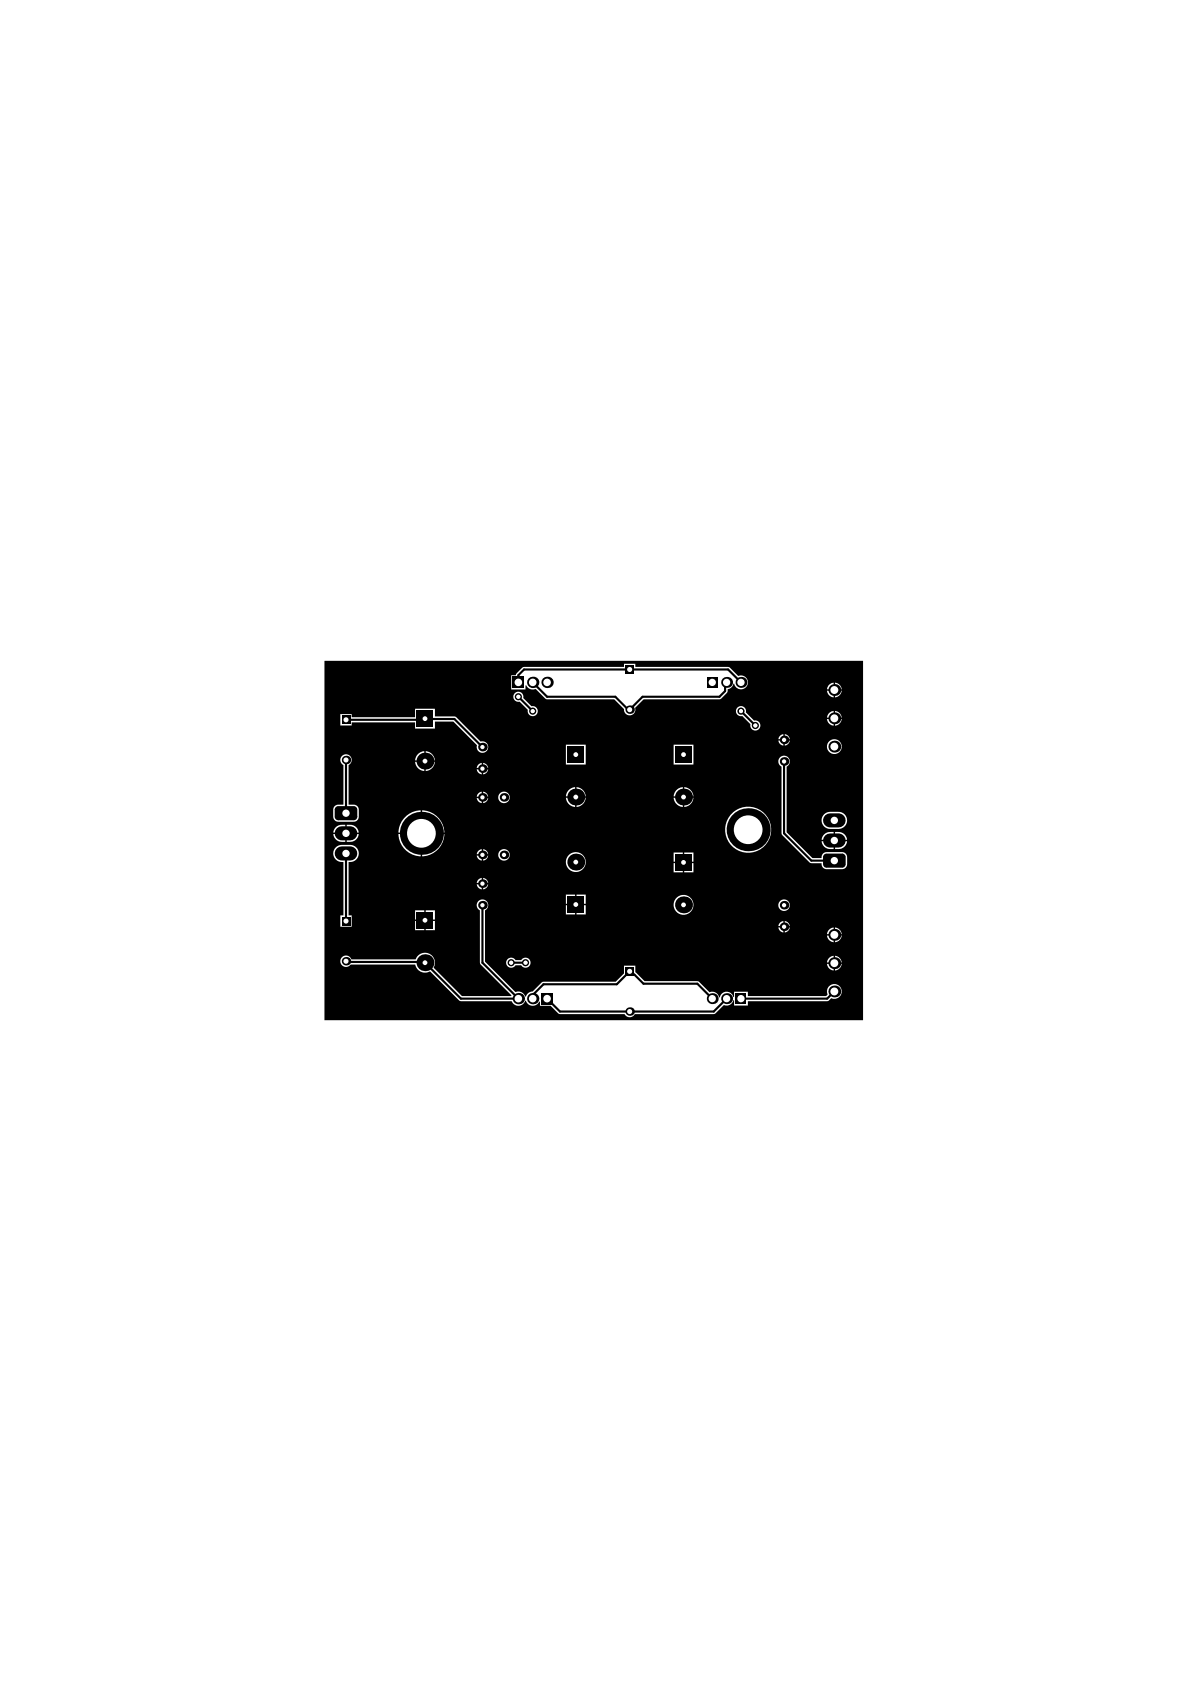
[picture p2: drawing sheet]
<svg xmlns="http://www.w3.org/2000/svg" width="210mm" height="297mm" viewBox="0 0 210 297" stroke-linecap="round" stroke-linejoin="round" font-family="sans-serif">
<g fill="#000">
<path d="M57.2 116.6h95v63.4h-95zM90.2 119.1v2.5h2.5v-.7h.1a1.25 1.25 0 0 0 1.7 .6l1.8 1.8 12 .1 1.8 1.7a1.01 1.01 0 0 0 1.1 1.1 1.01 1.01 0 0 0 .8-1.3l1.5-1.5 13.6-.1 1.1-1.1 .2-.6a1.2 1.2 0 0 0 1-1h.1a1.23 1.23 0 0 0 1.5 .9 1.23 1.23 0 0 0 .9-1.5 1.23 1.23 0 0 0-1.7-.8l-1.5-1.4-.3-.2h-16.3v-.5h-2v.5h-17.7l-.3 .2-1 1-.1 .3zM147.3 120.4v1.2l1.2-.1a1.3 1.3 0 0 0-1.2-1.1zM146.4 120.7l-.4 .5-.1 .4h1.1v-1.2zM147.3 121.8v1.2a1.3 1.3 0 0 0 1.2-1.2zM145.9 121.8v.1a1.3 1.3 0 0 0 1.1 1.1v-1.2zM90.9 122.2a.89 .89 0 0 0-.3 1.1 .89 .89 0 0 0 1.1 .5l1.4 1.4a.89 .89 0 0 0 .8 1.1 .89 .89 0 0 0 1-.9 .89 .89 0 0 0-1.2-.8l-1.4-1.5a.89 .89 0 0 0-.4-.9 .89 .89 0 0 0-1 0zM60 126v2h2v-.6h11.2v1.1h3.5v-1.2h3.3l4.1 4.2a1.02 1.02 0 0 0 .9 1.3 1.02 1.02 0 0 0 1.1-1.1 1.02 1.02 0 0 0-1.3-.9l-4.5-4.4h-3.6v-1.4h-3.5v1.5h-11.2v-.5zM147.3 125.4v1.2l1.2-.1a1.3 1.3 0 0 0-1.2-1.1zM146.4 125.7l-.4 .5-.1 .4h1.1v-1.2zM147.3 126.8v1.2a1.3 1.3 0 0 0 1.2-1.2zM145.9 126.8v.1a1.3 1.3 0 0 0 1.1 1.1v-1.2zM130.2 124.7a.89 .89 0 0 0-.3 1.1 .89 .89 0 0 0 1 .5l1.5 1.5a.89 .89 0 0 0 .8 1.1 .89 .89 0 0 0 .9-1 .89 .89 0 0 0-1.1-.8l-1.4-1.4a.89 .89 0 0 0-.4-1 .89 .89 0 0 0-1 0zM138.4 129.5v.9h.9a1.02 1.02 0 0 0-.9-.9zM137.7 129.7l-.4 .7h.9v-.9zM138.4 130.6v.9a1.02 1.02 0 0 0 .9-.9zM137.3 130.6a1.02 1.02 0 0 0 .9 .9v-.9zM145.9 131.7a1.31 1.31 0 0 0 2.6 0 1.31 1.31 0 0 0-2.6 0zM75.1 132.5v1.6h1.6a1.74 1.74 0 0 0-1.6-1.6zM73.8 132.9a1.74 1.74 0 0 0-.6 1.2h1.6v-1.6zM118.8 131.4v3.5h3.5v-3.5zM99.8 131.4v3.5h3.5v-3.5zM85.2 134.6v.9l.9-.1a1.02 1.02 0 0 0-.9-.8zM84.5 134.8l-.4 .7h.9v-.9zM75.1 134.4v1.6a1.74 1.74 0 0 0 1.6-1.6zM73.2 134.4a1.74 1.74 0 0 0 1.6 1.6v-1.6zM85.2 135.7v.9a1.02 1.02 0 0 0 .9-.9zM84.1 135.7a1.02 1.02 0 0 0 .9 .9v-.9zM120.7 138.8v1.7h1.6a1.74 1.74 0 0 0-1.6-1.7zM101.7 138.8v1.7h1.6a1.74 1.74 0 0 0-1.6-1.7zM119.5 139.2a1.74 1.74 0 0 0-.7 1.3h1.6v-1.7zM100.5 139.2a1.74 1.74 0 0 0-.7 1.3h1.6v-1.7zM85.2 139.6v.9h.9a1.02 1.02 0 0 0-.9-.9zM84.5 139.8l-.4 .7h.9v-.9zM87.9 140.6a1.02 1.02 0 0 0 2 0 1.02 1.02 0 0 0-2 0zM85.2 140.8v.9a1.02 1.02 0 0 0 .9-.9zM84.1 140.8a1.02 1.02 0 0 0 .9 .9v-.9zM120.7 140.7v1.6a1.74 1.74 0 0 0 1.6-1.6zM118.8 140.7a1.74 1.74 0 0 0 1.6 1.6v-1.6zM101.7 140.7v1.6a1.74 1.74 0 0 0 1.6-1.6zM99.8 140.7a1.74 1.74 0 0 0 1.6 1.6v-1.6zM60.4 133.2a1 1 0 0 0 .2 1.7v7a1.64 1.64 0 0 0-1.6 .3l-.2 .6v1.5l.4 .5 .5 .1h2.7l.6-.2 .3-.6v-1.5l-.3-.4a1.64 1.64 0 0 0-1.5-.3v-7a1.01 1.01 0 0 0 .4-1.4 1.01 1.01 0 0 0-1.5-.3zM145.4 143.6a1.51 1.51 0 0 0-.4 1.7 1.51 1.51 0 0 0 1.4 .9h1.5a1.51 1.51 0 0 0 1.5-1.5 1.51 1.51 0 0 0-1.5-1.5h-1.8zM61.2 145.5v1.4h2.1a1.63 1.63 0 0 0-2.1-1.4zM74.5 142.9v4h3.9a4 4 0 0 0-3.9-4zM71.7 143.9a4 4 0 0 0-1.4 3h3.9v-4a3.9 3.9 0 0 0-2.5 1zM59.2 145.9l-.3 .5-.1 .5h2.1v-1.4a1.96 1.96 0 0 0-1.7 .4zM147.3 146.7v1.4h2.1a1.63 1.63 0 0 0-2.1-1.4zM145.4 147.2l-.4 .5-.1 .4h2.1v-1.4a1.96 1.96 0 0 0-1.6 .5zM61.2 147.1v1.4a1.65 1.65 0 0 0 2.1-1.4zM58.8 147.1a1.63 1.63 0 0 0 2.1 1.4v-1.4zM147.3 148.4v1.4a1.65 1.65 0 0 0 2.1-1.4zM144.9 148.4a1.63 1.63 0 0 0 2.1 1.4v-1.4zM127.9 146.4a4.1 4.1 0 0 0 8.1 0 4.1 4.1 0 0 0-8.1 0zM85.2 149.8v.9h.9a1.02 1.02 0 0 0-.9-.9zM84.5 150l-.4 .7h.9v-.9zM74.5 147.1v3.9a4 4 0 0 0 3.9-3.9zM70.3 147.1a4 4 0 0 0 3.9 3.9v-3.9zM87.9 150.8a1.02 1.02 0 0 0 2 0 1.02 1.02 0 0 0-2 0zM85.2 150.9v.9a1.02 1.02 0 0 0 .9-.9zM84.1 150.9a1.02 1.02 0 0 0 .9 .9v-.9zM120.7 150.4v1.6h1.6v-1.6zM118.8 150.4v1.6h1.6v-1.6zM137.7 133.5a1.02 1.02 0 0 0 .1 1.7l.1 12 5 5 2 .1 .1 .6 .6 .4h2.9l.5-.1 .3-.3 .1-.5v-1.4l-.4-.6-.5-.1h-2.9l-.6 .4-.1 .7h-1.6l-4.5-4.6v-11.6a1.02 1.02 0 0 0 .4-1.4 1.02 1.02 0 0 0-1.5-.3zM99.8 152.1a1.76 1.76 0 0 0 3.5 0 1.76 1.76 0 0 0-3.5 0zM120.7 152.2v1.7h1.6v-1.7zM118.8 152.2v1.7h1.6v-1.7zM85.2 154.8v.9h.9a1.02 1.02 0 0 0-.9-.9zM84.5 155.1l-.4 .6h.9v-.9zM85.2 156v.9a1.02 1.02 0 0 0 .9-.9zM84.1 156a1.02 1.02 0 0 0 .9 .9v-.9zM101.7 157.8v1.6h1.6v-1.6zM99.8 157.8v1.6h1.6v-1.6zM137.3 159.7a1.02 1.02 0 0 0 2 0 1.02 1.02 0 0 0-2 0zM101.7 159.7v1.6h1.6v-1.6zM99.8 159.7v1.6h1.6v-1.6zM118.8 159.6a1.76 1.76 0 0 0 3.5 0 1.76 1.76 0 0 0-3.5 0zM75.1 160.6v1.6h1.6v-1.6zM73.2 160.6v1.6h1.6v-1.6zM138.4 162.5v.8h.9a1.02 1.02 0 0 0-.9-.8zM137.7 162.7l-.4 .6h.9v-.8zM59.2 149.5a1.53 1.53 0 0 0-.2 1.8 1.53 1.53 0 0 0 1.6 .7v9.5h-.6v2h2v-2h-.5v-9.5a1.52 1.52 0 0 0 1.8-1.3 1.52 1.52 0 0 0-1.5-1.7l-1.8 .1zM75.1 162.4v1.7h1.6v-1.7zM73.2 162.4v1.7h1.6v-1.7zM138.4 163.6v.9a1.02 1.02 0 0 0 .9-.9zM137.3 163.6a1.02 1.02 0 0 0 .9 .9v-.9zM147.3 163.6v1.2l1.2-.1a1.3 1.3 0 0 0-1.2-1.1zM146.4 163.9l-.4 .5-.1 .4h1.1v-1.2zM147.3 165v1.2a1.3 1.3 0 0 0 1.2-1.2zM145.9 165v.1a1.3 1.3 0 0 0 1.1 1.1v-1.2zM89.6 169.1a.89 .89 0 0 0 0 1.4 .89 .89 0 0 0 1.3-.2h1a.89 .89 0 0 0 1.4 .2 .89 .89 0 0 0 0-1.4 .89 .89 0 0 0-1.4 .3h-1l-.2-.3-.4-.2zM147.3 168.6v1.2l1.2-.1a1.3 1.3 0 0 0-1.2-1.1zM146.4 168.8l-.4 .6-.1 .4h1.1v-1.2zM147.3 170v1.2a1.3 1.3 0 0 0 1.2-1.2zM145.9 170v.1a1.3 1.3 0 0 0 1.1 1.1v-1.2zM60.4 168.7a1.01 1.01 0 0 0-.1 1.6 1.01 1.01 0 0 0 1.6-.2h11.3a1.74 1.74 0 0 0 2.6 1.2l5.3 5.3h9.2a1.26 1.26 0 0 0 1.2 .8 1.26 1.26 0 0 0 1.1-.9h.2a1.25 1.25 0 0 0 1.1 .9 1.25 1.25 0 0 0 1.2-.7h.1v.7h1.9l1.4 1.3 .3 .2h11.4a1 1 0 0 0 .9 .5 1 1 0 0 0 .9-.5h13.9l.3-.2 1.5-1.4a1.21 1.21 0 0 0 1.7-.9h.1v1h2.4v-.8h14l.7-.5a1.31 1.31 0 0 0 1.9-1 1.31 1.31 0 0 0-1.5-1.5 1.31 1.31 0 0 0-1 1.8l-.3 .3h-13.8v-.8h-2.4v1h-.1a1.22 1.22 0 0 0-1.3-1 1.22 1.22 0 0 0-1.1 1h-.2a1.22 1.22 0 0 0-1.7-.9l-1.8-1.8-.3-.1h-9.3l-1.6-1.6v-1.2h-2v1.4l-1.5 1.5h-12.7l-.4 .1-1.5 1.6a1.21 1.21 0 0 0-1.2 .9h-.2a1.25 1.25 0 0 0-1.7-.8l-5.3-5.4v-9a1.02 1.02 0 0 0 .3-1.6 1.02 1.02 0 0 0-1.6 0 1.02 1.02 0 0 0 .3 1.6l.1 9.4 5.5 5.6v.1h-8.7l-5-5a1.75 1.75 0 0 0-.8-2.5 1.75 1.75 0 0 0-2.4 1h-11.3a1 1 0 0 0-1.6-.5z"/>
<circle cx="90.2" cy="169.8" r=".63"/>
</g>
<g fill="none" stroke="#000" stroke-width=".38">
<path d="M61 134.1v9.3M75 126.8l-.2 .2h-13.8M75 126.7l5.2 .1 4.9 5M91.4 120.4v-1.3l1-1h36l2.3 2.3M91.4 122.9l2.6 2.5M94 120.4l2.5 2.5h12l2.3 2.3h.3l2.2-2.3h13.6l1-1v-1.3l.3-.2M130.7 125.4l2.5 2.6M138.3 134.3v12.7l4.8 4.8h4.1M61 150.5v12M85.1 159.7v10.1l6.3 6.3h-10.1l-6.5-6.4h-13.6l-.2-.1M146.4 144.7h.8M90.2 169.8h2.5"/>
<path d="M94 176.1l.3-.3v-.6l1.6-1.6h12.9l2.3-2.3 .5 .6h.3l1.6 1.6h9.5l2.6 2.6M96.5 176.1l2.3 2.3h27.1l2.3-2.3M147.2 174.9l-1.3 1.2h-15.2"/>
</g>
<circle cx="90.2" cy="169.8" r=".36" fill="#fff"/>
<circle cx="130.7" cy="125.4" r=".63" fill="#000"/>
<circle cx="130.7" cy="125.4" r=".35" fill="#fff"/>
<circle cx="133.2" cy="128" r=".63" fill="#000"/>
<circle cx="133.2" cy="128" r=".36" fill="#fff"/>
<circle cx="91.4" cy="122.9" r=".63" fill="#000"/>
<circle cx="91.4" cy="122.9" r=".36" fill="#fff"/>
<circle cx="94" cy="125.4" r=".63" fill="#000"/>
<circle cx="94" cy="125.4" r=".35" fill="#fff"/>
<circle cx="92.7" cy="169.8" r=".63" fill="#000"/>
<circle cx="92.7" cy="169.8" r=".35" fill="#fff"/>
<circle cx="91.4" cy="176.1" r="1" fill="#000"/>
<circle cx="91.4" cy="176.1" r=".67" fill="#fff"/>
<circle cx="94" cy="176.1" r="1" fill="#000"/>
<circle cx="94" cy="176.1" r=".67" fill="#fff"/>
<path d="M95.5 175.1h2v2.1h-2z" fill-rule="evenodd" fill="#000"/>
<circle cx="96.5" cy="176.1" r=".67" fill="#fff"/>
<circle cx="75" cy="169.8" r="1.49" fill="#000"/>
<circle cx="75" cy="169.8" r=".42" fill="#fff"/>
<circle cx="61" cy="169.6" r=".75" fill="#000"/>
<circle cx="61" cy="169.6" r=".45" fill="#fff"/>
<path d="M60.3 161.7h1.5v1.5h-1.5z" fill-rule="evenodd" fill="#000"/>
<circle cx="61" cy="162.5" r=".45" fill="#fff"/>
<path d="M73.5 160.8h3v3h-3z" fill-rule="evenodd" fill="#000"/>
<circle cx="75" cy="162.3" r=".42" fill="#fff"/>
<circle cx="85.1" cy="159.7" r=".76" fill="#000"/>
<circle cx="85.1" cy="159.7" r=".38" fill="#fff"/>
<circle cx="85.1" cy="155.9" r=".76" fill="#000"/>
<circle cx="85.1" cy="155.9" r=".38" fill="#fff"/>
<circle cx="101.6" cy="152.1" r="1.49" fill="#000"/>
<circle cx="101.6" cy="152.1" r=".42" fill="#fff"/>
<circle cx="85.1" cy="150.8" r=".76" fill="#000"/>
<circle cx="85.1" cy="150.8" r=".38" fill="#fff"/>
<circle cx="88.9" cy="150.8" r=".76" fill="#000"/>
<circle cx="88.9" cy="150.8" r=".38" fill="#fff"/>
<path d="M60.3 150.5h1.5" fill="none" stroke="#000" stroke-width="2.5"/>
<circle cx="61" cy="150.5" r=".65" fill="#fff"/>
<circle cx="74.3" cy="147" r="3.8" fill="#000"/>
<circle cx="74.3" cy="147" r="2.53" fill="#fff"/>
<path d="M60.3 147h1.5" fill="none" stroke="#000" stroke-width="2.5"/>
<circle cx="61" cy="147" r=".65" fill="#fff"/>
<path d="M59.7 142.2h2.7l.6 .6v1.3l-.6 .6h-2.7l-.7-.6v-1.3z" fill-rule="evenodd" fill="#000"/>
<g fill="#000">
<path d="M59 142.8h.7zM59.2 142.4l.5-.2v.6h-.7z"/>
<path d="M59.7 144.1v.6zM59 144.1h.7v.6a.62 .62 0 0 1-.7-.6z"/>
<path d="M62.4 144.1h.6zM62.4 144.1h.6a.62 .62 0 0 1-.6 .6z"/>
<path d="M62.4 142.2v.6zM62.4 142.2a.62 .62 0 0 1 .6 .6h-.6z"/>
</g>
<circle cx="61" cy="143.4" r=".65" fill="#fff"/>
<circle cx="88.9" cy="140.7" r=".76" fill="#000"/>
<circle cx="88.9" cy="140.7" r=".38" fill="#fff"/>
<circle cx="85.1" cy="140.7" r=".76" fill="#000"/>
<circle cx="85.1" cy="140.7" r=".38" fill="#fff"/>
<circle cx="101.6" cy="140.6" r="1.49" fill="#000"/>
<circle cx="101.6" cy="140.6" r=".42" fill="#fff"/>
<circle cx="85.1" cy="135.6" r=".76" fill="#000"/>
<circle cx="85.1" cy="135.6" r=".38" fill="#fff"/>
<circle cx="75" cy="134.3" r="1.49" fill="#000"/>
<circle cx="75" cy="134.3" r=".42" fill="#fff"/>
<circle cx="61" cy="134.1" r=".75" fill="#000"/>
<circle cx="61" cy="134.1" r=".45" fill="#fff"/>
<circle cx="85.1" cy="131.8" r=".76" fill="#000"/>
<circle cx="85.1" cy="131.8" r=".38" fill="#fff"/>
<path d="M60.3 126.2h1.5v1.5h-1.5z" fill-rule="evenodd" fill="#000"/>
<circle cx="61" cy="127" r=".45" fill="#fff"/>
<path d="M73.5 125.3h3v3h-3z" fill-rule="evenodd" fill="#000"/>
<circle cx="75" cy="126.8" r=".42" fill="#fff"/>
<path d="M90.4 119.4h2v2h-2z" fill-rule="evenodd" fill="#000"/>
<circle cx="91.4" cy="120.4" r=".67" fill="#fff"/>
<circle cx="94" cy="120.4" r="1" fill="#000"/>
<circle cx="94" cy="120.4" r=".67" fill="#fff"/>
<circle cx="96.5" cy="120.4" r="1" fill="#000"/>
<circle cx="96.5" cy="120.4" r=".67" fill="#fff"/>
<path d="M100.1 158.1h3v2.9h-3z" fill-rule="evenodd" fill="#000"/>
<circle cx="101.6" cy="159.5" r=".42" fill="#fff"/>
<circle cx="147.2" cy="164.9" r="1.05" fill="#000"/>
<circle cx="147.2" cy="164.9" r=".7" fill="#fff"/>
<circle cx="138.3" cy="159.7" r=".76" fill="#000"/>
<circle cx="138.3" cy="159.7" r=".38" fill="#fff"/>
<circle cx="111.1" cy="178.4" r=".75" fill="#000"/>
<circle cx="111.1" cy="178.4" r=".45" fill="#fff"/>
<path d="M110.3 170.6h1.5v1.5h-1.5z" fill-rule="evenodd" fill="#000"/>
<circle cx="111.1" cy="171.3" r=".45" fill="#fff"/>
<circle cx="138.3" cy="163.5" r=".76" fill="#000"/>
<circle cx="138.3" cy="163.5" r=".38" fill="#fff"/>
<path d="M119.1 150.6h3v3h-3z" fill-rule="evenodd" fill="#000"/>
<circle cx="120.6" cy="152.1" r=".42" fill="#fff"/>
<path d="M129.7 175.2h2v1.9h-2z" fill-rule="evenodd" fill="#000"/>
<circle cx="130.7" cy="176.1" r=".64" fill="#fff"/>
<circle cx="120.6" cy="159.6" r="1.49" fill="#000"/>
<circle cx="120.6" cy="159.6" r=".42" fill="#fff"/>
<circle cx="128.2" cy="176.1" r=".96" fill="#000"/>
<circle cx="128.2" cy="176.1" r=".64" fill="#fff"/>
<circle cx="125.6" cy="176.1" r=".96" fill="#000"/>
<circle cx="125.6" cy="176.1" r=".64" fill="#fff"/>
<circle cx="147.2" cy="174.9" r="1.05" fill="#000"/>
<circle cx="147.2" cy="174.9" r=".7" fill="#fff"/>
<circle cx="147.2" cy="169.9" r="1.05" fill="#000"/>
<circle cx="147.2" cy="169.9" r=".7" fill="#fff"/>
<path d="M145.8 150.6h2.7l.7 .6v1.2l-.7 .7h-2.7l-.6-.7v-1.2z" fill-rule="evenodd" fill="#000"/>
<g fill="#000">
<path d="M145.2 151.2h.6zM145.4 150.7l.4-.1v.6h-.6z"/>
<path d="M145.8 152.4v.7zM145.2 152.4h.6v.7a.62 .62 0 0 1-.6-.7z"/>
<path d="M148.5 152.4h.7zM148.5 152.4h.7a.62 .62 0 0 1-.7 .7z"/>
<path d="M148.5 150.6v.6zM148.5 150.6a.62 .62 0 0 1 .7 .6h-.7z"/>
</g>
<circle cx="147.2" cy="151.8" r=".65" fill="#fff"/>
<path d="M146.4 148.3h1.5" fill="none" stroke="#000" stroke-width="2.5"/>
<circle cx="147.2" cy="148.3" r=".65" fill="#fff"/>
<path d="M100.1 131.6h3v3h-3z" fill-rule="evenodd" fill="#000"/>
<circle cx="101.6" cy="133.1" r=".42" fill="#fff"/>
<circle cx="111.1" cy="125.2" r=".75" fill="#000"/>
<circle cx="111.1" cy="125.2" r=".45" fill="#fff"/>
<path d="M110.3 117.3h1.5v1.5h-1.5z" fill-rule="evenodd" fill="#000"/>
<circle cx="111.1" cy="118.1" r=".45" fill="#fff"/>
<circle cx="120.6" cy="140.6" r="1.49" fill="#000"/>
<circle cx="120.6" cy="140.6" r=".42" fill="#fff"/>
<path d="M119.1 131.6h3v3h-3z" fill-rule="evenodd" fill="#000"/>
<circle cx="120.6" cy="133.1" r=".42" fill="#fff"/>
<path d="M124.7 119.4h1.9v1.9h-1.9z" fill-rule="evenodd" fill="#000"/>
<circle cx="125.6" cy="120.4" r=".64" fill="#fff"/>
<circle cx="128.2" cy="120.4" r=".96" fill="#000"/>
<circle cx="128.2" cy="120.4" r=".64" fill="#fff"/>
<circle cx="130.7" cy="120.4" r=".96" fill="#000"/>
<circle cx="130.7" cy="120.4" r=".64" fill="#fff"/>
<circle cx="132" cy="146.4" r="3.8" fill="#000"/>
<circle cx="132" cy="146.4" r="2.53" fill="#fff"/>
<circle cx="138.3" cy="134.3" r=".76" fill="#000"/>
<circle cx="138.3" cy="134.3" r=".38" fill="#fff"/>
<circle cx="138.3" cy="130.5" r=".76" fill="#000"/>
<circle cx="138.3" cy="130.5" r=".38" fill="#fff"/>
<path d="M146.4 144.7h1.5" fill="none" stroke="#000" stroke-width="2.5"/>
<circle cx="147.2" cy="144.7" r=".65" fill="#fff"/>
<circle cx="147.2" cy="131.7" r="1.05" fill="#000"/>
<circle cx="147.2" cy="131.7" r=".7" fill="#fff"/>
<circle cx="147.2" cy="126.7" r="1.05" fill="#000"/>
<circle cx="147.2" cy="126.7" r=".7" fill="#fff"/>
<circle cx="147.2" cy="121.7" r="1.05" fill="#000"/>
<g fill="#fff">
<circle cx="147.2" cy="121.7" r=".7"/>
<circle cx="90.2" cy="169.8" r=".36"/>
<circle cx="130.7" cy="125.4" r=".35"/>
<circle cx="133.2" cy="128" r=".36"/>
<circle cx="91.4" cy="122.9" r=".36"/>
<circle cx="94" cy="125.4" r=".35"/>
<circle cx="92.7" cy="169.8" r=".35"/>
</g>
</svg>
